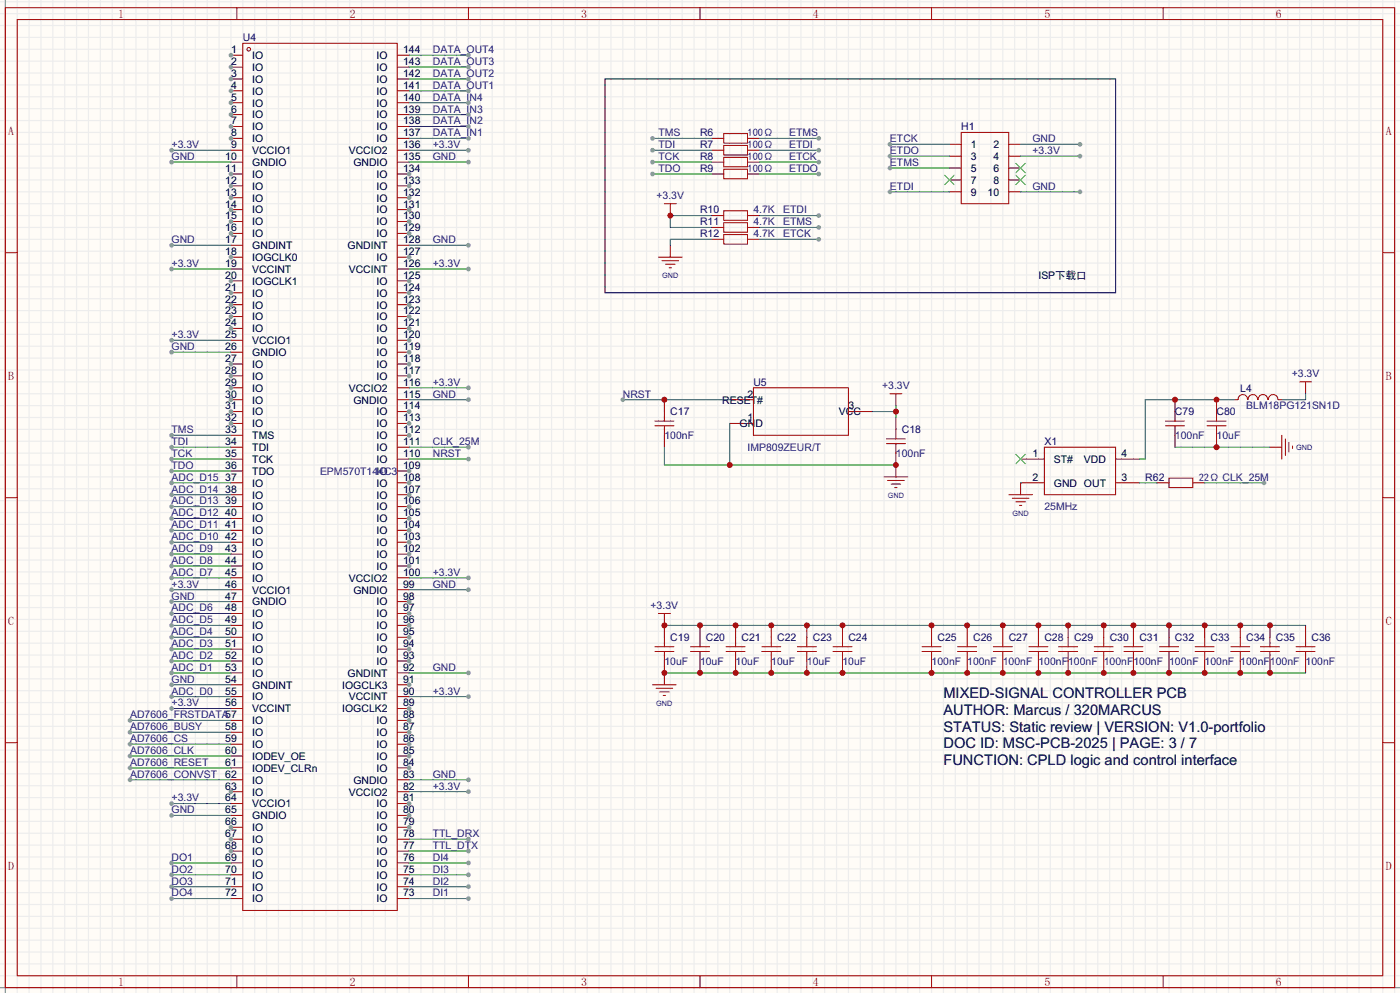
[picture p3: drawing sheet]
<svg xmlns="http://www.w3.org/2000/svg" width="299mm" height="212mm" viewBox="0 0 299 212" stroke-linecap="round" stroke-linejoin="round" font-family="sans-serif">
<defs><g id="words">
<g font-size="3.1">
<text x="201.8" y="149.4">MIXED-SIGNAL CONTROLLER PCB</text>
<text x="201.8" y="152.9">AUTHOR: Marcus / 320MARCUS</text>
<text x="201.8" y="156.5">STATUS: Static review | VERSION: V1.0-portfolio</text>
<text x="201.8" y="160">DOC ID: MSC-PCB-2025 | PAGE: 3 / 7</text>
<text x="201.8" y="163.6">FUNCTION: CPLD logic and control interface</text>
</g>
<g font-size="2.5" fill="#a00000">
<text x="25.3" y="3.8">1</text>
<text x="74.8" y="3.8">2</text>
<text x="124.3" y="3.8">3</text>
<text x="173.9" y="3.8">4</text>
<text x="223.4" y="3.8">5</text>
<text x="272.9" y="3.8">6</text>
<text x="1.8" y="28.8">A</text>
<text x="296.4" y="28.8">A</text>
<text x="1.8" y="81.2">B</text>
<text x="296.4" y="81.2">B</text>
<text x="1.8" y="133.5">C</text>
<text x="296.4" y="133.5">C</text>
<text x="1.8" y="185.9">D</text>
<text x="296.4" y="185.9">D</text>
<text x="25.3" y="210.9">1</text>
<text x="74.8" y="210.9">2</text>
<text x="124.3" y="210.9">3</text>
<text x="173.9" y="210.9">4</text>
<text x="223.4" y="210.9">5</text>
<text x="272.9" y="210.9">6</text>
</g>
<g font-size="2.2">
<text x="49.4" y="11.4">1</text>
<text x="86.2" y="11.4">144</text>
<text x="49.4" y="13.9">2</text>
<text x="49.4" y="16.4">3</text>
<text x="54" y="12.6">IO</text>
<text x="54" y="15.2">IO</text>
<text x="54" y="17.7">IO</text>
<text x="80.6" y="17.7">IO</text>
<text x="80.6" y="15.2">IO</text>
<text x="80.6" y="12.6">IO</text>
<text x="86.2" y="16.4">142</text>
<text x="86.2" y="13.9">143</text>
<text x="49.4" y="19">4</text>
<text x="49.4" y="21.5">5</text>
<text x="54" y="20.2">IO</text>
<text x="54" y="22.8">IO</text>
<text x="80.6" y="22.8">IO</text>
<text x="80.6" y="20.2">IO</text>
<text x="86.2" y="21.5">140</text>
<text x="86.2" y="19">141</text>
<text x="49.4" y="24.1">6</text>
<text x="49.4" y="26.6">7</text>
<text x="49.4" y="29.1">8</text>
<text x="54" y="25.3">IO</text>
<text x="54" y="27.9">IO</text>
<text x="80.6" y="27.9">IO</text>
<text x="80.6" y="25.3">IO</text>
<text x="86.2" y="29.1">137</text>
<text x="86.2" y="26.6">138</text>
<text x="86.2" y="24.1">139</text>
<text x="48.2" y="34.2">10</text>
<text x="49.4" y="31.7">9</text>
<text x="54" y="30.4">IO</text>
<text x="54" y="32.9">VCCIO1</text>
<text x="54" y="35.5">GNDIO</text>
<text x="74.6" y="32.9">VCCIO2</text>
<text x="75.6" y="35.5">GNDIO</text>
<text x="80.6" y="30.4">IO</text>
<text x="86.2" y="34.2">135</text>
<text x="86.2" y="31.7">136</text>
<text x="207.6" y="31.7">1</text>
<text x="207.6" y="34.2">3</text>
<text x="212.5" y="31.7">2</text>
<text x="212.5" y="34.2">4</text>
<text x="48.2" y="36.8">11</text>
<text x="48.2" y="39.3">12</text>
<text x="48.2" y="41.8">13</text>
<text x="54" y="38">IO</text>
<text x="54" y="40.6">IO</text>
<text x="80.6" y="40.6">IO</text>
<text x="80.6" y="38">IO</text>
<text x="86.2" y="41.8">132</text>
<text x="86.2" y="39.3">133</text>
<text x="86.2" y="36.8">134</text>
<text x="207.6" y="36.8">5</text>
<text x="207.6" y="39.3">7</text>
<text x="207.6" y="41.8">9</text>
<text x="211.2" y="41.8">10</text>
<text x="212.5" y="36.8">6</text>
<text x="212.5" y="39.3">8</text>
<text x="48.2" y="44.4">14</text>
<text x="48.2" y="46.9">15</text>
<text x="54" y="43.1">IO</text>
<text x="54" y="45.6">IO</text>
<text x="80.6" y="45.6">IO</text>
<text x="80.6" y="43.1">IO</text>
<text x="86.2" y="46.9">130</text>
<text x="86.2" y="44.4">131</text>
<text x="48.2" y="49.5">16</text>
<text x="48.2" y="52">17</text>
<text x="54" y="48.2">IO</text>
<text x="54" y="50.7">IO</text>
<text x="54" y="53.3">GNDINT</text>
<text x="74.3" y="53.3">GNDINT</text>
<text x="80.6" y="50.7">IO</text>
<text x="80.6" y="48.2">IO</text>
<text x="86.2" y="52">128</text>
<text x="86.2" y="49.5">129</text>
<text x="48.2" y="54.5">18</text>
<text x="48.2" y="57.1">19</text>
<text x="48.2" y="59.6">20</text>
<text x="54" y="55.8">IOGCLK0</text>
<text x="54" y="58.3">VCCINT</text>
<text x="74.6" y="58.3">VCCINT</text>
<text x="80.6" y="55.8">IO</text>
<text x="86.2" y="59.6">125</text>
<text x="86.2" y="57.1">126</text>
<text x="86.2" y="54.5">127</text>
<text x="222.1" y="59.6">I</text>
<text x="222.7" y="59.6">SP下载</text>
<text x="230.2" y="59.6">口</text>
<text x="48.2" y="62.2">21</text>
<text x="48.2" y="64.7">22</text>
<text x="54" y="60.9">IOGCLK1</text>
<text x="54" y="63.4">IO</text>
<text x="54" y="66">IO</text>
<text x="80.6" y="66">IO</text>
<text x="80.6" y="63.4">IO</text>
<text x="80.6" y="60.9">IO</text>
<text x="86.2" y="64.7">123</text>
<text x="86.2" y="62.2">124</text>
<text x="48.2" y="67.2">23</text>
<text x="48.2" y="69.8">24</text>
<text x="54" y="68.5">IO</text>
<text x="54" y="71">IO</text>
<text x="80.6" y="71">IO</text>
<text x="80.6" y="68.5">IO</text>
<text x="86.2" y="69.8">121</text>
<text x="86.2" y="67.2">122</text>
<text x="48.2" y="72.3">25</text>
<text x="48.2" y="74.9">26</text>
<text x="48.2" y="77.4">27</text>
<text x="54" y="73.6">VCCIO1</text>
<text x="54" y="76.1">GNDIO</text>
<text x="80.6" y="76.1">IO</text>
<text x="80.6" y="73.6">IO</text>
<text x="86.2" y="77.4">118</text>
<text x="86.2" y="74.9">119</text>
<text x="86.2" y="72.3">120</text>
<text x="48.2" y="79.9">28</text>
<text x="48.2" y="82.5">29</text>
<text x="54" y="78.7">IO</text>
<text x="54" y="81.2">IO</text>
<text x="54" y="83.7">IO</text>
<text x="74.6" y="83.7">VCCIO2</text>
<text x="80.6" y="81.2">IO</text>
<text x="80.6" y="78.7">IO</text>
<text x="86.2" y="82.5">116</text>
<text x="86.2" y="79.9">117</text>
<text x="48.2" y="85">30</text>
<text x="48.2" y="87.6">31</text>
<text x="54" y="86.3">IO</text>
<text x="54" y="88.8">IO</text>
<text x="75.6" y="86.3">GNDIO</text>
<text x="80.6" y="88.8">IO</text>
<text x="86.2" y="87.6">114</text>
<text x="86.2" y="85">115</text>
<text x="154.5" y="86.3">RESET#</text>
<text x="159.9" y="85">2</text>
<text x="179.5" y="88.8">VCC</text>
<text x="181.5" y="87.6">3</text>
<text x="48.2" y="90.1">32</text>
<text x="48.2" y="92.6">33</text>
<text x="48.2" y="95.2">34</text>
<text x="54" y="91.4">IO</text>
<text x="54" y="93.9">TMS</text>
<text x="80.6" y="93.9">IO</text>
<text x="80.6" y="91.4">IO</text>
<text x="86.2" y="95.2">111</text>
<text x="86.2" y="92.6">112</text>
<text x="86.2" y="90.1">113</text>
<text x="158.2" y="91.4">GND</text>
<text x="159.9" y="90.1">1</text>
<text x="48.2" y="97.7">35</text>
<text x="48.2" y="100.3">36</text>
<text x="54" y="96.4">TDI</text>
<text x="54" y="99">TCK</text>
<text x="54" y="101.5">TDO</text>
<text x="80.6" y="101.5">IO</text>
<text x="80.6" y="99">IO</text>
<text x="80.6" y="96.4">IO</text>
<text x="86.2" y="100.3">109</text>
<text x="86.2" y="97.7">110</text>
<text x="220.9" y="97.7">1</text>
<text x="225.4" y="99">ST#</text>
<text x="231.9" y="99">VDD</text>
<text x="239.9" y="97.7">4</text>
<text x="48.2" y="102.8">37</text>
<text x="48.2" y="105.3">38</text>
<text x="48.2" y="107.9">39</text>
<text x="54" y="104.1">IO</text>
<text x="54" y="106.6">IO</text>
<text x="80.6" y="106.6">IO</text>
<text x="80.6" y="104.1">IO</text>
<text x="86.2" y="107.9">106</text>
<text x="86.2" y="105.3">107</text>
<text x="86.2" y="102.8">108</text>
<text x="220.9" y="102.8">2</text>
<text x="225.4" y="104.1">GND</text>
<text x="231.9" y="104.1">OUT</text>
<text x="239.9" y="102.8">3</text>
<text x="48.2" y="110.4">40</text>
<text x="48.2" y="113">41</text>
<text x="54" y="109.1">IO</text>
<text x="54" y="111.7">IO</text>
<text x="80.6" y="111.7">IO</text>
<text x="80.6" y="109.1">IO</text>
<text x="86.2" y="113">104</text>
<text x="86.2" y="110.4">105</text>
<text x="48.2" y="115.5">42</text>
<text x="48.2" y="118">43</text>
<text x="54" y="114.2">IO</text>
<text x="54" y="116.8">IO</text>
<text x="54" y="119.3">IO</text>
<text x="80.6" y="119.3">IO</text>
<text x="80.6" y="116.8">IO</text>
<text x="80.6" y="114.2">IO</text>
<text x="86.2" y="118">102</text>
<text x="86.2" y="115.5">103</text>
<text x="48.2" y="120.6">44</text>
<text x="48.2" y="123.1">45</text>
<text x="48.2" y="125.7">46</text>
<text x="54" y="121.8">IO</text>
<text x="54" y="124.4">IO</text>
<text x="74.6" y="124.4">VCCIO2</text>
<text x="80.6" y="121.8">IO</text>
<text x="86.2" y="125.7">99</text>
<text x="86.2" y="123.1">100</text>
<text x="86.2" y="120.6">101</text>
<text x="48.2" y="128.2">47</text>
<text x="48.2" y="130.7">48</text>
<text x="54" y="126.9">VCCIO1</text>
<text x="54" y="129.5">GNDIO</text>
<text x="75.6" y="126.9">GNDIO</text>
<text x="80.6" y="129.5">IO</text>
<text x="86.2" y="130.7">97</text>
<text x="86.2" y="128.2">98</text>
<text x="48.2" y="133.3">49</text>
<text x="48.2" y="135.8">50</text>
<text x="54" y="132">IO</text>
<text x="54" y="134.5">IO</text>
<text x="54" y="137.1">IO</text>
<text x="80.6" y="137.1">IO</text>
<text x="80.6" y="134.5">IO</text>
<text x="80.6" y="132">IO</text>
<text x="86.2" y="135.8">95</text>
<text x="86.2" y="133.3">96</text>
<text x="48.2" y="138.4">51</text>
<text x="48.2" y="140.9">52</text>
<text x="48.2" y="143.4">53</text>
<text x="54" y="139.6">IO</text>
<text x="54" y="142.2">IO</text>
<text x="80.6" y="142.2">IO</text>
<text x="80.6" y="139.6">IO</text>
<text x="86.2" y="143.4">92</text>
<text x="86.2" y="140.9">93</text>
<text x="86.2" y="138.4">94</text>
<text x="48.2" y="146">54</text>
<text x="48.2" y="148.5">55</text>
<text x="54" y="144.7">IO</text>
<text x="54" y="147.2">GNDINT</text>
<text x="54" y="149.8">IO</text>
<text x="73.2" y="147.2">IOGCLK3</text>
<text x="74.3" y="144.7">GNDINT</text>
<text x="74.6" y="149.8">VCCINT</text>
<text x="86.2" y="148.5">90</text>
<text x="86.2" y="146">91</text>
<text x="48.2" y="151.1">56</text>
<text x="54" y="152.3">VCCINT</text>
<text x="54" y="154.9">IO</text>
<text x="73.2" y="152.3">IOGCLK2</text>
<text x="80.6" y="154.9">IO</text>
<text x="86.2" y="153.6">88</text>
<text x="86.2" y="151.1">89</text>
<text x="48.2" y="156.1">58</text>
<text x="48.2" y="158.7">59</text>
<text x="48.2" y="161.2">60</text>
<text x="54" y="157.4">IO</text>
<text x="54" y="159.9">IO</text>
<text x="80.6" y="159.9">IO</text>
<text x="80.6" y="157.4">IO</text>
<text x="86.2" y="161.2">85</text>
<text x="86.2" y="158.7">86</text>
<text x="86.2" y="156.1">87</text>
<text x="48.2" y="163.8">61</text>
<text x="48.2" y="166.3">62</text>
<text x="54" y="162.5">IODEV_OE</text>
<text x="54" y="165">IODEV_CLRn</text>
<text x="54" y="167.6">IO</text>
<text x="75.6" y="167.6">GNDIO</text>
<text x="80.6" y="165">IO</text>
<text x="80.6" y="162.5">IO</text>
<text x="86.2" y="166.3">83</text>
<text x="86.2" y="163.8">84</text>
<text x="48.2" y="168.8">63</text>
<text x="48.2" y="171.4">64</text>
<text x="48.2" y="173.9">65</text>
<text x="54" y="170.1">IO</text>
<text x="54" y="172.6">VCCIO1</text>
<text x="74.6" y="170.1">VCCIO2</text>
<text x="80.6" y="172.6">IO</text>
<text x="86.2" y="173.9">80</text>
<text x="86.2" y="171.4">81</text>
<text x="86.2" y="168.8">82</text>
<text x="48.2" y="176.5">66</text>
<text x="48.2" y="179">67</text>
<text x="54" y="175.2">GNDIO</text>
<text x="54" y="177.7">IO</text>
<text x="80.6" y="177.7">IO</text>
<text x="80.6" y="175.2">IO</text>
<text x="86.2" y="179">78</text>
<text x="86.2" y="176.5">79</text>
<text x="48.2" y="181.5">68</text>
<text x="48.2" y="184.1">69</text>
<text x="54" y="180.3">IO</text>
<text x="54" y="182.8">IO</text>
<text x="54" y="185.3">IO</text>
<text x="80.6" y="185.3">IO</text>
<text x="80.6" y="182.8">IO</text>
<text x="80.6" y="180.3">IO</text>
<text x="86.2" y="184.1">76</text>
<text x="86.2" y="181.5">77</text>
<text x="48.2" y="186.6">70</text>
<text x="48.2" y="189.2">71</text>
<text x="48.2" y="191.7">72</text>
<text x="54" y="187.9">IO</text>
<text x="54" y="190.4">IO</text>
<text x="80.6" y="190.4">IO</text>
<text x="80.6" y="187.9">IO</text>
<text x="86.2" y="191.7">73</text>
<text x="86.2" y="189.2">74</text>
<text x="86.2" y="186.6">75</text>
<text x="54" y="193">IO</text>
<text x="80.6" y="193">IO</text>
</g>
<g font-size="2.2" fill="#000080">
<text x="51.9" y="8.8">U4</text>
<text x="149.7" y="29.1">R6</text>
<text x="205.6" y="27.9">H1</text>
<text x="149.7" y="31.7">R7</text>
<text x="149.7" y="34.2">R8</text>
<text x="149.7" y="36.8">R9</text>
<text x="149.7" y="45.6">R10</text>
<text x="149.7" y="48.2">R11</text>
<text x="149.7" y="50.7">R12</text>
<text x="161.2" y="82.5">U5</text>
<text x="265.3" y="83.7">L4</text>
<text x="143.4" y="88.8">C17</text>
<text x="251.3" y="88.8">C79</text>
<text x="260.2" y="88.8">C80</text>
<text x="192.9" y="92.6">C18</text>
<text x="223.4" y="95.2">X1</text>
<text x="245" y="102.8">R62</text>
<text x="143.4" y="137.1">C19</text>
<text x="151" y="137.1">C20</text>
<text x="158.6" y="137.1">C21</text>
<text x="166.2" y="137.1">C22</text>
<text x="173.9" y="137.1">C23</text>
<text x="181.5" y="137.1">C24</text>
<text x="200.5" y="137.1">C25</text>
<text x="208.2" y="137.1">C26</text>
<text x="215.8" y="137.1">C27</text>
<text x="223.4" y="137.1">C28</text>
<text x="229.7" y="137.1">C29</text>
<text x="237.4" y="137.1">C30</text>
<text x="243.7" y="137.1">C31</text>
<text x="251.3" y="137.1">C32</text>
<text x="259" y="137.1">C33</text>
<text x="266.6" y="137.1">C34</text>
<text x="272.9" y="137.1">C35</text>
<text x="280.5" y="137.1">C36</text>
</g>
<g font-size="2.2" fill="#00f">
<text x="92.6" y="11.4">DATA_OUT4</text>
<text x="92.6" y="13.9">DATA_OUT3</text>
<text x="92.6" y="16.4">DATA_OUT2</text>
<text x="92.6" y="19">DATA_OUT1</text>
<text x="92.6" y="21.5">DATA_IN4</text>
<text x="92.6" y="24.1">DATA_IN3</text>
<text x="92.6" y="26.6">DATA_IN2</text>
<text x="92.6" y="29.1">DATA_IN1</text>
<text x="140.8" y="29.1">TMS</text>
<text x="159.9" y="29.1">100Ω</text>
<text x="168.8" y="29.1">ETMS</text>
<text x="36.7" y="31.7">+3.3V</text>
<text x="36.7" y="34.2">GND</text>
<text x="92.6" y="31.7">+3.3V</text>
<text x="92.6" y="34.2">GND</text>
<text x="140.8" y="31.7">TDI</text>
<text x="140.8" y="34.2">TCK</text>
<text x="159.9" y="31.7">100Ω</text>
<text x="159.9" y="34.2">100Ω</text>
<text x="168.8" y="31.7">ETDI</text>
<text x="168.8" y="34.2">ETCK</text>
<text x="190.4" y="30.4">ETCK</text>
<text x="190.4" y="32.9">ETDO</text>
<text x="190.4" y="35.5">ETMS</text>
<text x="220.9" y="32.9">+3.3V</text>
<text x="220.9" y="30.4">GND</text>
<text x="140.8" y="36.8">TDO</text>
<text x="159.9" y="36.8">100Ω</text>
<text x="168.8" y="36.8">ETDO</text>
<text x="190.4" y="40.6">ETDI</text>
<text x="220.9" y="40.6">GND</text>
<text x="140.4" y="42.6">+3.3V</text>
<text x="161.2" y="45.6">4.7K</text>
<text x="167.5" y="45.6">ETDI</text>
<text x="36.7" y="52">GND</text>
<text x="92.6" y="52">GND</text>
<text x="161.2" y="48.2">4.7K</text>
<text x="161.2" y="50.7">4.7K</text>
<text x="167.5" y="48.2">ETMS</text>
<text x="167.5" y="50.7">ETCK</text>
<text x="36.7" y="57.1">+3.3V</text>
<text x="92.6" y="57.1">+3.3V</text>
<text x="36.7" y="72.3">+3.3V</text>
<text x="36.7" y="74.9">GND</text>
<text x="92.6" y="82.5">+3.3V</text>
<text x="188.7" y="83.2">+3.3V</text>
<text x="276.3" y="80.7">+3.3V</text>
<text x="92.6" y="85">GND</text>
<text x="133.2" y="85">NRST</text>
<text x="266.6" y="87.6">BLM18PG121SN1D</text>
<text x="36.7" y="92.6">TMS</text>
<text x="36.7" y="95.2">TDI</text>
<text x="92.6" y="95.2">CLK_25M</text>
<text x="142.1" y="93.9">100nF</text>
<text x="251.3" y="93.9">100nF</text>
<text x="260.2" y="93.9">10uF</text>
<text x="36.7" y="97.7">TCK</text>
<text x="36.7" y="100.3">TDO</text>
<text x="68.5" y="101.5">EPM570T144C3</text>
<text x="92.6" y="97.7">NRST</text>
<text x="159.9" y="96.4">IMP809ZEUR/T</text>
<text x="191.6" y="97.7">100nF</text>
<text x="36.7" y="102.8">ADC_D15</text>
<text x="36.7" y="105.3">ADC_D14</text>
<text x="36.7" y="107.9">ADC_D13</text>
<text x="256.4" y="102.8">22Ω CLK_25M</text>
<text x="36.7" y="110.4">ADC_D12</text>
<text x="36.7" y="113">ADC_D11</text>
<text x="223.4" y="109.1">25MHz</text>
<text x="36.7" y="115.5">ADC_D10</text>
<text x="36.7" y="118">ADC_D9</text>
<text x="36.7" y="125.7">+3.3V</text>
<text x="36.7" y="120.6">ADC_D8</text>
<text x="36.7" y="123.1">ADC_D7</text>
<text x="92.6" y="123.1">+3.3V</text>
<text x="92.6" y="125.7">GND</text>
<text x="36.7" y="128.2">GND</text>
<text x="36.7" y="130.7">ADC_D6</text>
<text x="139.2" y="130.2">+3.3V</text>
<text x="36.7" y="133.3">ADC_D5</text>
<text x="36.7" y="135.8">ADC_D4</text>
<text x="36.7" y="138.4">ADC_D3</text>
<text x="36.7" y="140.9">ADC_D2</text>
<text x="36.7" y="143.4">ADC_D1</text>
<text x="92.6" y="143.4">GND</text>
<text x="142.1" y="142.2">10uF</text>
<text x="149.7" y="142.2">10uF</text>
<text x="157.4" y="142.2">10uF</text>
<text x="165" y="142.2">10uF</text>
<text x="172.6" y="142.2">10uF</text>
<text x="180.2" y="142.2">10uF</text>
<text x="199.3" y="142.2">100nF</text>
<text x="206.9" y="142.2">100nF</text>
<text x="214.5" y="142.2">100nF</text>
<text x="222.1" y="142.2">100nF</text>
<text x="228.5" y="142.2">100nF</text>
<text x="236.1" y="142.2">100nF</text>
<text x="242.4" y="142.2">100nF</text>
<text x="250.1" y="142.2">100nF</text>
<text x="257.7" y="142.2">100nF</text>
<text x="265.3" y="142.2">100nF</text>
<text x="271.7" y="142.2">100nF</text>
<text x="279.3" y="142.2">100nF</text>
<text x="36.7" y="146">GND</text>
<text x="36.7" y="148.5">ADC_D0</text>
<text x="92.6" y="148.5">+3.3V</text>
<text x="27.8" y="153.6">AD7606_FRSTDATA57</text>
<text x="36.7" y="151.1">+3.3V</text>
<text x="27.8" y="156.1">AD7606_BUSY</text>
<text x="27.8" y="158.7">AD7606_CS</text>
<text x="27.8" y="161.2">AD7606_CLK</text>
<text x="27.8" y="163.8">AD7606_RESET</text>
<text x="27.8" y="166.3">AD7606_CONVST</text>
<text x="92.6" y="166.3">GND</text>
<text x="36.7" y="171.4">+3.3V</text>
<text x="36.7" y="173.9">GND</text>
<text x="92.6" y="168.8">+3.3V</text>
<text x="92.6" y="179">TTL_DRX</text>
<text x="36.7" y="184.1">DO1</text>
<text x="92.6" y="184.1">DI4</text>
<text x="92.6" y="181.5">TTL_DTX</text>
<text x="36.7" y="186.6">DO2</text>
<text x="36.7" y="189.2">DO3</text>
<text x="36.7" y="191.7">DO4</text>
<text x="92.6" y="191.7">DI1</text>
<text x="92.6" y="189.2">DI2</text>
<text x="92.6" y="186.6">DI3</text>
</g>
<g font-size="1.6" fill="#00f">
<text x="141.6" y="59.5">GND</text>
<text x="277.2" y="96.2">GND</text>
<text x="189.9" y="106.5">GND</text>
<text x="216.6" y="110.3">GND</text>
<text x="140.4" y="150.9">GND</text>
</g>
</g></defs>
<path d="M0 0h299.5v212.3h-299.5z" fill="#fffcf7"/>
<g fill="none" stroke="#ededed" stroke-width=".25">
<path d="M0 .4h299.5M0 2.9h299.5M0 5.5h299.5M0 8h299.5M0 10.5h299.5M0 13.1h299.5M0 15.6h299.5M0 18.2h299.5M1.1 0v212.3M3.7 0v212.3M6.2 0v212.3M8.8 0v212.3"/>
<path d="M11.3 0v212.3M13.8 0v212.3M16.4 0v212.3M18.9 0v212.3M21.5 0v212.3M24 0v212.3M26.5 0v212.3M29.1 0v212.3M31.6 0v212.3M34.2 0v212.3M36.7 0v212.3M39.2 0v212.3"/>
<path d="M41.8 0v212.3M44.3 0v212.3M46.9 0v212.3M49.4 0v212.3M51.9 0v212.3M54.5 0v212.3M57 0v212.3M59.6 0v212.3M62.1 0v212.3M64.6 0v212.3M67.2 0v212.3M69.7 0v212.3"/>
<path d="M72.3 0v212.3M74.8 0v212.3M77.3 0v212.3M79.9 0v212.3M82.4 0v212.3M85 0v212.3M87.5 0v212.3M90 0v212.3M92.6 0v212.3M95.1 0v212.3M97.7 0v212.3M100.2 0v212.3"/>
<path d="M102.7 0v212.3M105.3 0v212.3M107.8 0v212.3M110.4 0v212.3M112.9 0v212.3M115.4 0v212.3M118 0v212.3M120.5 0v212.3M123.1 0v212.3M125.6 0v212.3M128.1 0v212.3M130.7 0v212.3"/>
<path d="M133.2 0v212.3M135.8 0v212.3M138.3 0v212.3M140.8 0v212.3M143.4 0v212.3M145.9 0v212.3M148.5 0v212.3M151 0v212.3M153.5 0v212.3M156.1 0v212.3M158.6 0v212.3M161.2 0v212.3"/>
<path d="M163.7 0v212.3M166.2 0v212.3M168.8 0v212.3M171.3 0v212.3M173.9 0v212.3M176.4 0v212.3M178.9 0v212.3M181.5 0v212.3M184 0v212.3M186.6 0v212.3M189.1 0v212.3M191.6 0v212.3"/>
<path d="M194.2 0v212.3M196.7 0v212.3M199.3 0v212.3M201.8 0v212.3M204.3 0v212.3M206.9 0v212.3M209.4 0v212.3M212 0v212.3M214.5 0v212.3M217 0v212.3M219.6 0v212.3M222.1 0v212.3"/>
<path d="M224.7 0v212.3M227.2 0v212.3M229.7 0v212.3M232.3 0v212.3M234.8 0v212.3M237.4 0v212.3M239.9 0v212.3M242.4 0v212.3M245 0v212.3M247.5 0v212.3M250.1 0v212.3M252.6 0v212.3"/>
<path d="M255.1 0v212.3M257.7 0v212.3M260.2 0v212.3M262.8 0v212.3M265.3 0v212.3M267.8 0v212.3M270.4 0v212.3M272.9 0v212.3M275.5 0v212.3M278 0v212.3M280.5 0v212.3M283.1 0v212.3"/>
<path d="M285.6 0v212.3M288.2 0v212.3M290.7 0v212.3M293.2 0v212.3M295.8 0v212.3M298.3 0v212.3M0 20.7h299.5M0 23.2h299.5M0 25.8h299.5M0 28.3h299.5M0 30.9h299.5M0 33.4h299.5"/>
<path d="M0 35.9h299.5M0 38.5h299.5M0 41h299.5M0 43.6h299.5M0 46.1h299.5M0 48.6h299.5M0 51.2h299.5M0 53.7h299.5M0 56.3h299.5M0 58.8h299.5M0 61.3h299.5M0 63.9h299.5"/>
<path d="M0 66.4h299.5M0 69h299.5M0 71.5h299.5M0 74h299.5M0 76.6h299.5M0 79.1h299.5M0 81.7h299.5M0 84.2h299.5M0 86.7h299.5M0 89.3h299.5M0 91.8h299.5M0 94.4h299.5"/>
<path d="M0 96.9h299.5M0 99.4h299.5M0 102h299.5M0 104.5h299.5M0 107.1h299.5M0 109.6h299.5M0 112.1h299.5M0 114.7h299.5M0 117.2h299.5M0 119.8h299.5M0 122.3h299.5M0 124.8h299.5"/>
<path d="M0 127.4h299.5M0 129.9h299.5M0 132.5h299.5M0 135h299.5M0 137.5h299.5M0 140.1h299.5M0 142.6h299.5M0 145.2h299.5M0 147.7h299.5M0 150.2h299.5M0 152.8h299.5M0 155.3h299.5"/>
<path d="M0 157.9h299.5M0 160.4h299.5M0 162.9h299.5M0 165.5h299.5M0 168h299.5M0 170.6h299.5M0 173.1h299.5M0 175.6h299.5M0 178.2h299.5M0 180.7h299.5M0 183.3h299.5M0 185.8h299.5"/>
<path d="M0 188.3h299.5M0 190.9h299.5M0 193.4h299.5M0 196h299.5M0 198.5h299.5M0 201h299.5M0 203.6h299.5M0 206.1h299.5M0 208.7h299.5M0 211.2h299.5"/>
</g>
<path d="M1.1 0v212.3M0 211.2h299.5" fill="none" stroke="#999" stroke-width=".25"/>
<path d="M49.4 11.8h2.5M143.4 43.6v2.5M143.4 52.4v2.6M191.6 84.2v2.5M191.6 99.4v2.6M271.7 95.6h2.5M279.3 81.7v2.5M218.3 103.2v2.6M142.1 131.2v2.5M142.1 143.9v2.5" fill="none" stroke="#870000" stroke-width=".21"/>
<g fill="none" stroke="#a10000" stroke-width=".21">
<path d="M1.1 1.6h297.2v209.6h-297.2zM3.7 4.2h292.1v204.5h-292.1zM50.7 1.6v2.6M51.9 9.3h33.1v185.4h-33.1zM100.2 1.6v2.6M149.7 1.6v2.6M199.3 1.6v2.6M248.8 1.6v2.6M1.1 54h2.6M140.8 55h5.1M141.6 55.7h3.6M142.1 43.6h2.6"/>
<path d="M142.4 56.5h2M143.1 57.3h.5M295.8 54h2.5M190.4 84.2h2.5M274.2 93.1v5.1M275 93.8v3.6M275.7 94.6v2M276.5 95.4v.5M278 81.7h2.5M1.1 106.4h2.6M189.1 102h5.1M189.9 102.7h3.5"/>
<path d="M190.6 103.5h2.1M191.4 104.3h.5M215.8 105.8h5.1M216.5 106.5h3.6M217.3 107.3h2M218.1 108.1h.5M295.8 106.4h2.5M140.8 131.2h2.6M1.1 158.8h2.6M139.6 146.4h5.1M140.3 147.2h3.6M141.1 148h2"/>
<path d="M141.9 148.7h.5M295.8 158.8h2.5M50.7 208.7v2.5M100.2 208.7v2.5M149.7 208.7v2.5M199.3 208.7v2.5M248.8 208.7v2.5"/>
<circle cx="53.2" cy="10.5" r=".38"/>
</g>
<path d="M129.4 16.9h109.2v45.7h-109.2z" fill="none" stroke="#000" stroke-width=".21"/>
<circle cx="49.4" cy="11.8" r=".51" fill="#999"/>
<path d="M49.4 14.3h2.5" fill="none" stroke="#870000" stroke-width=".21"/>
<circle cx="49.4" cy="14.3" r=".51" fill="#999"/>
<path d="M49.4 16.9h2.5" fill="none" stroke="#870000" stroke-width=".21"/>
<circle cx="49.4" cy="16.9" r=".51" fill="#999"/>
<path d="M49.4 19.4h2.5" fill="none" stroke="#870000" stroke-width=".21"/>
<circle cx="49.4" cy="19.4" r=".51" fill="#999"/>
<path d="M49.4 22h2.5" fill="none" stroke="#870000" stroke-width=".21"/>
<circle cx="49.4" cy="22" r=".51" fill="#999"/>
<path d="M49.4 24.5h2.5" fill="none" stroke="#870000" stroke-width=".21"/>
<circle cx="49.4" cy="24.5" r=".51" fill="#999"/>
<path d="M49.4 27h2.5" fill="none" stroke="#870000" stroke-width=".21"/>
<circle cx="49.4" cy="27" r=".51" fill="#999"/>
<path d="M49.4 29.6h2.5" fill="none" stroke="#870000" stroke-width=".21"/>
<circle cx="49.4" cy="29.6" r=".51" fill="#999"/>
<path d="M49.4 32.1h2.5M49.4 34.7h2.5M49.4 37.2h2.5" fill="none" stroke="#870000" stroke-width=".21"/>
<circle cx="49.4" cy="37.2" r=".51" fill="#999"/>
<path d="M49.4 39.7h2.5" fill="none" stroke="#870000" stroke-width=".21"/>
<circle cx="49.4" cy="39.7" r=".51" fill="#999"/>
<path d="M49.4 42.3h2.5" fill="none" stroke="#870000" stroke-width=".21"/>
<circle cx="49.4" cy="42.3" r=".51" fill="#999"/>
<path d="M49.4 44.8h2.5" fill="none" stroke="#870000" stroke-width=".21"/>
<circle cx="49.4" cy="44.8" r=".51" fill="#999"/>
<path d="M49.4 47.4h2.5" fill="none" stroke="#870000" stroke-width=".21"/>
<circle cx="49.4" cy="47.4" r=".51" fill="#999"/>
<path d="M49.4 49.9h2.5" fill="none" stroke="#870000" stroke-width=".21"/>
<circle cx="49.4" cy="49.9" r=".51" fill="#999"/>
<path d="M49.4 52.4h2.5M49.4 55h2.5" fill="none" stroke="#870000" stroke-width=".21"/>
<circle cx="49.4" cy="55" r=".51" fill="#999"/>
<path d="M49.4 57.5h2.5M49.4 60.1h2.5" fill="none" stroke="#870000" stroke-width=".21"/>
<circle cx="49.4" cy="60.1" r=".51" fill="#999"/>
<path d="M49.4 62.6h2.5" fill="none" stroke="#870000" stroke-width=".21"/>
<circle cx="49.4" cy="62.6" r=".51" fill="#999"/>
<path d="M49.4 65.1h2.5" fill="none" stroke="#870000" stroke-width=".21"/>
<circle cx="49.4" cy="65.1" r=".51" fill="#999"/>
<path d="M49.4 67.7h2.5" fill="none" stroke="#870000" stroke-width=".21"/>
<circle cx="49.4" cy="67.7" r=".51" fill="#999"/>
<path d="M49.4 70.2h2.5" fill="none" stroke="#870000" stroke-width=".21"/>
<circle cx="49.4" cy="70.2" r=".51" fill="#999"/>
<path d="M49.4 72.8h2.5M49.4 75.3h2.5M49.4 77.8h2.5" fill="none" stroke="#870000" stroke-width=".21"/>
<circle cx="49.4" cy="77.8" r=".51" fill="#999"/>
<path d="M49.4 80.4h2.5" fill="none" stroke="#870000" stroke-width=".21"/>
<circle cx="49.4" cy="80.4" r=".51" fill="#999"/>
<path d="M49.4 82.9h2.5" fill="none" stroke="#870000" stroke-width=".21"/>
<circle cx="49.4" cy="82.9" r=".51" fill="#999"/>
<path d="M49.4 85.5h2.5" fill="none" stroke="#870000" stroke-width=".21"/>
<circle cx="49.4" cy="85.5" r=".51" fill="#999"/>
<path d="M49.4 88h2.5" fill="none" stroke="#870000" stroke-width=".21"/>
<circle cx="49.4" cy="88" r=".51" fill="#999"/>
<path d="M49.4 90.5h2.5" fill="none" stroke="#870000" stroke-width=".21"/>
<circle cx="49.4" cy="90.5" r=".51" fill="#999"/>
<g fill="none" stroke="#870000" stroke-width=".21">
<path d="M49.4 93.1h2.5M49.4 95.6h2.5M49.4 98.2h2.5M49.4 100.7h2.5M49.4 103.2h2.5M49.4 105.8h2.5M49.4 108.3h2.5M49.4 110.9h2.5M49.4 113.4h2.5M49.4 115.9h2.5M49.4 118.5h2.5M49.4 121h2.5"/>
<path d="M49.4 123.6h2.5M49.4 126.1h2.5M49.4 128.6h2.5M49.4 131.2h2.5M49.4 133.7h2.5M49.4 136.3h2.5M49.4 138.8h2.5M49.4 141.3h2.5M49.4 143.9h2.5M49.4 146.4h2.5M49.4 149h2.5M49.4 151.5h2.5"/>
<path d="M49.4 154h2.5M49.4 156.6h2.5M49.4 159.1h2.5M49.4 161.7h2.5M49.4 164.2h2.5M49.4 166.7h2.5M49.4 169.3h2.5"/>
</g>
<circle cx="49.4" cy="169.3" r=".51" fill="#999"/>
<path d="M49.4 171.8h2.5M49.4 174.4h2.5M49.4 176.9h2.5" fill="none" stroke="#870000" stroke-width=".21"/>
<circle cx="49.4" cy="176.9" r=".51" fill="#999"/>
<path d="M49.4 179.4h2.5" fill="none" stroke="#870000" stroke-width=".21"/>
<circle cx="49.4" cy="179.4" r=".51" fill="#999"/>
<path d="M49.4 182h2.5" fill="none" stroke="#870000" stroke-width=".21"/>
<circle cx="49.4" cy="182" r=".51" fill="#999"/>
<path d="M85 179.4h2.5M85 176.9h2.5M49.4 184.5h2.5M49.4 187.1h2.5M49.4 189.6h2.5M49.4 192.1h2.5M85 184.5h2.5M85 187.1h2.5M85 189.6h2.5M85 192.1h2.5M85 182h2.5" fill="none" stroke="#870000" stroke-width=".21"/>
<circle cx="87.5" cy="176.9" r=".51" fill="#999"/>
<path d="M85 174.4h2.5" fill="none" stroke="#870000" stroke-width=".21"/>
<circle cx="87.5" cy="174.4" r=".51" fill="#999"/>
<path d="M85 171.8h2.5" fill="none" stroke="#870000" stroke-width=".21"/>
<circle cx="87.5" cy="171.8" r=".51" fill="#999"/>
<path d="M85 169.3h2.5M85 166.7h2.5M85 164.2h2.5" fill="none" stroke="#870000" stroke-width=".21"/>
<circle cx="87.5" cy="164.2" r=".51" fill="#999"/>
<path d="M85 161.7h2.5" fill="none" stroke="#870000" stroke-width=".21"/>
<circle cx="87.5" cy="161.7" r=".51" fill="#999"/>
<path d="M85 159.1h2.5" fill="none" stroke="#870000" stroke-width=".21"/>
<circle cx="87.5" cy="159.1" r=".51" fill="#999"/>
<path d="M85 156.6h2.5" fill="none" stroke="#870000" stroke-width=".21"/>
<circle cx="87.5" cy="156.6" r=".51" fill="#999"/>
<path d="M85 154h2.5" fill="none" stroke="#870000" stroke-width=".21"/>
<circle cx="87.5" cy="154" r=".51" fill="#999"/>
<path d="M85 151.5h2.5" fill="none" stroke="#870000" stroke-width=".21"/>
<circle cx="87.5" cy="151.5" r=".51" fill="#999"/>
<path d="M85 149h2.5M85 146.4h2.5" fill="none" stroke="#870000" stroke-width=".21"/>
<circle cx="87.5" cy="146.4" r=".51" fill="#999"/>
<path d="M85 143.9h2.5M85 141.3h2.5" fill="none" stroke="#870000" stroke-width=".21"/>
<circle cx="87.5" cy="141.3" r=".51" fill="#999"/>
<path d="M85 138.8h2.5" fill="none" stroke="#870000" stroke-width=".21"/>
<circle cx="87.5" cy="138.8" r=".51" fill="#999"/>
<path d="M85 136.3h2.5" fill="none" stroke="#870000" stroke-width=".21"/>
<circle cx="87.5" cy="136.3" r=".51" fill="#999"/>
<path d="M85 133.7h2.5" fill="none" stroke="#870000" stroke-width=".21"/>
<circle cx="87.5" cy="133.7" r=".51" fill="#999"/>
<path d="M85 131.2h2.5" fill="none" stroke="#870000" stroke-width=".21"/>
<circle cx="87.5" cy="131.2" r=".51" fill="#999"/>
<path d="M85 128.6h2.5" fill="none" stroke="#870000" stroke-width=".21"/>
<circle cx="87.5" cy="128.6" r=".51" fill="#999"/>
<path d="M85 126.1h2.5M85 123.6h2.5M85 121h2.5" fill="none" stroke="#870000" stroke-width=".21"/>
<circle cx="87.5" cy="121" r=".51" fill="#999"/>
<path d="M85 118.5h2.5" fill="none" stroke="#870000" stroke-width=".21"/>
<circle cx="87.5" cy="118.5" r=".51" fill="#999"/>
<path d="M85 115.9h2.5" fill="none" stroke="#870000" stroke-width=".21"/>
<circle cx="87.5" cy="115.9" r=".51" fill="#999"/>
<path d="M85 113.4h2.5" fill="none" stroke="#870000" stroke-width=".21"/>
<circle cx="87.5" cy="113.4" r=".51" fill="#999"/>
<path d="M85 110.9h2.5" fill="none" stroke="#870000" stroke-width=".21"/>
<circle cx="87.5" cy="110.9" r=".51" fill="#999"/>
<path d="M85 108.3h2.5" fill="none" stroke="#870000" stroke-width=".21"/>
<circle cx="87.5" cy="108.3" r=".51" fill="#999"/>
<path d="M85 105.8h2.5" fill="none" stroke="#870000" stroke-width=".21"/>
<circle cx="87.5" cy="105.8" r=".51" fill="#999"/>
<path d="M85 103.2h2.5" fill="none" stroke="#870000" stroke-width=".21"/>
<circle cx="87.5" cy="103.2" r=".51" fill="#999"/>
<path d="M85 100.7h2.5" fill="none" stroke="#870000" stroke-width=".21"/>
<circle cx="87.5" cy="100.7" r=".51" fill="#999"/>
<path d="M85 98.2h2.5M85 95.6h2.5M85 93.1h2.5" fill="none" stroke="#870000" stroke-width=".21"/>
<circle cx="87.5" cy="93.1" r=".51" fill="#999"/>
<path d="M85 90.5h2.5" fill="none" stroke="#870000" stroke-width=".21"/>
<circle cx="87.5" cy="90.5" r=".51" fill="#999"/>
<path d="M85 88h2.5" fill="none" stroke="#870000" stroke-width=".21"/>
<circle cx="87.5" cy="88" r=".51" fill="#999"/>
<path d="M85 85.5h2.5M85 82.9h2.5M85 80.4h2.5" fill="none" stroke="#870000" stroke-width=".21"/>
<circle cx="87.5" cy="80.4" r=".51" fill="#999"/>
<path d="M85 77.8h2.5" fill="none" stroke="#870000" stroke-width=".21"/>
<circle cx="87.5" cy="77.8" r=".51" fill="#999"/>
<path d="M85 75.3h2.5" fill="none" stroke="#870000" stroke-width=".21"/>
<circle cx="87.5" cy="75.3" r=".51" fill="#999"/>
<path d="M85 72.8h2.5" fill="none" stroke="#870000" stroke-width=".21"/>
<circle cx="87.5" cy="72.8" r=".51" fill="#999"/>
<path d="M85 70.2h2.5" fill="none" stroke="#870000" stroke-width=".21"/>
<circle cx="87.5" cy="70.2" r=".51" fill="#999"/>
<path d="M85 67.7h2.5" fill="none" stroke="#870000" stroke-width=".21"/>
<circle cx="87.5" cy="67.7" r=".51" fill="#999"/>
<path d="M85 65.1h2.5" fill="none" stroke="#870000" stroke-width=".21"/>
<circle cx="87.5" cy="65.1" r=".51" fill="#999"/>
<path d="M85 62.6h2.5" fill="none" stroke="#870000" stroke-width=".21"/>
<circle cx="87.5" cy="62.6" r=".51" fill="#999"/>
<path d="M85 60.1h2.5" fill="none" stroke="#870000" stroke-width=".21"/>
<circle cx="87.5" cy="60.1" r=".51" fill="#999"/>
<path d="M85 57.5h2.5M85 55h2.5" fill="none" stroke="#870000" stroke-width=".21"/>
<circle cx="87.5" cy="55" r=".51" fill="#999"/>
<path d="M85 52.4h2.5M85 49.9h2.5" fill="none" stroke="#870000" stroke-width=".21"/>
<circle cx="87.5" cy="49.9" r=".51" fill="#999"/>
<path d="M85 47.4h2.5" fill="none" stroke="#870000" stroke-width=".21"/>
<circle cx="87.5" cy="47.4" r=".51" fill="#999"/>
<path d="M85 44.8h2.5" fill="none" stroke="#870000" stroke-width=".21"/>
<circle cx="87.5" cy="44.8" r=".51" fill="#999"/>
<path d="M85 42.3h2.5" fill="none" stroke="#870000" stroke-width=".21"/>
<circle cx="87.5" cy="42.3" r=".51" fill="#999"/>
<path d="M85 39.7h2.5" fill="none" stroke="#870000" stroke-width=".21"/>
<circle cx="87.5" cy="39.7" r=".51" fill="#999"/>
<path d="M85 37.2h2.5" fill="none" stroke="#870000" stroke-width=".21"/>
<circle cx="87.5" cy="37.2" r=".51" fill="#999"/>
<g fill="none" stroke="#870000" stroke-width=".21">
<path d="M85 19.4h2.5M85 16.9h2.5M85 14.3h2.5M85 11.8h2.5M85 34.7h2.5M85 32.1h2.5M85 29.6h2.5M85 27h2.5M85 24.5h2.5M85 22h2.5M152.3 34.7h2.5M152.3 32.1h2.5"/>
<path d="M152.3 29.6h2.5M152.3 37.2h2.5M159.9 34.7h2.5M159.9 32.1h2.5M159.9 29.6h2.5M159.9 37.2h2.5M203.1 30.9h2.5M203.1 33.4h2.5M203.1 35.9h2.5M203.1 38.5h2.5M215.8 30.9h2.5M215.8 33.4h2.5"/>
<path d="M215.8 35.9h2.5M215.8 38.5h2.5M152.3 46.1h2.5M152.3 48.6h2.5M152.3 51.2h2.5M159.9 46.1h2.5M159.9 48.6h2.5M159.9 51.2h2.5M203.1 41h2.5M215.8 41h2.5M142.1 85.5v2.5M142.1 93.1v2.5"/>
<path d="M156.1 90.5h5.1M156.1 85.5h5.1M181.5 88h5.1M191.6 89.3v2.5M191.6 96.9v2.5M218.3 98.2h5.1M238.6 98.2h5.1M251.3 85.5v2.5M251.3 93.1v2.5M260.2 85.5v2.5M260.2 93.1v2.5M264 85.5h.8"/>
<path d="M273.4 85.5h.8M218.3 103.2h5.1M238.6 103.2h5.1M247.5 103.2h2.6M255.1 103.2h2.6M142.1 133.7v2.6M149.7 133.7v2.6M157.4 133.7v2.6M165 133.7v2.6M172.6 133.7v2.6M180.2 133.7v2.6M199.3 133.7v2.6"/>
<path d="M206.9 133.7v2.6M214.5 133.7v2.6M222.1 133.7v2.6M228.5 133.7v2.6M236.1 133.7v2.6M242.4 133.7v2.6M250.1 133.7v2.6M257.7 133.7v2.6M265.3 133.7v2.6M271.7 133.7v2.6M279.3 133.7v2.6M142.1 141.3v2.6"/>
<path d="M149.7 141.3v2.6M157.4 141.3v2.6M165 141.3v2.6M172.6 141.3v2.6M180.2 141.3v2.6M199.3 141.3v2.6M206.9 141.3v2.6M214.5 141.3v2.6M222.1 141.3v2.6M228.5 141.3v2.6M236.1 141.3v2.6M242.4 141.3v2.6"/>
<path d="M250.1 141.3v2.6M257.7 141.3v2.6M265.3 141.3v2.6M271.7 141.3v2.6M279.3 141.3v2.6"/>
</g>
<g fill="none" stroke="#a10000" stroke-width=".21">
<path d="M154.8 28.6h5.1v2h-5.1zM154.8 31.1h5.1v2h-5.1zM154.8 33.7h5.1v2h-5.1zM154.8 36.2h5.1v2h-5.1zM205.6 28.3h10.2v15.3h-10.2zM154.8 45.1h5.1v2h-5.1zM154.8 47.6h5.1v2.1h-5.1zM154.8 50.2h5.1v2h-5.1zM140.1 91.1h4M140.1 90h4M142.1 88v2M142.1 91.1v2"/>
<path d="M161.2 82.9h20.3v10.2h-20.3zM189.6 94.9h4.1M189.6 93.8h4.1M191.6 91.8v2M191.6 94.9v2M223.4 95.6h15.2v10.2h-15.2zM249.3 91.1h4.1M249.3 90h4.1M251.3 88v2M251.3 91.1v2M258.2 91.1h4.1M258.2 90h4.1"/>
<path d="M260.2 88v2M260.2 91.1v2M264.8 85.5a1.01 1.01 0 0 1 1-1.1 1.01 1.01 0 0 1 1 1.1M267 85.5a1.01 1.01 0 0 1 1-1.1 1.01 1.01 0 0 1 1 1.1M269.1 85.5a1.01 1.01 0 0 1 1-1.1 1.01 1.01 0 0 1 1.1 1.1M271.3 85.5a1.01 1.01 0 0 1 1-1.1 1.01 1.01 0 0 1 1 1.1M250.1 102.2h5v2.1h-5zM140.1 139.3h4M140.1 138.3h4M142.1 136.3v2M142.1 139.3v2M147.7 139.3h4.1"/>
<path d="M147.7 138.3h4.1M149.7 136.3v2M149.7 139.3v2M155.3 139.3h4.1M155.3 138.3h4.1M157.4 136.3v2M157.4 139.3v2M162.9 139.3h4.1M162.9 138.3h4.1M165 136.3v2M165 139.3v2M170.6 139.3h4"/>
<path d="M170.6 138.3h4M172.6 136.3v2M172.6 139.3v2M178.2 139.3h4M178.2 138.3h4M180.2 136.3v2M180.2 139.3v2M197.2 139.3h4.1M197.2 138.3h4.1M199.3 136.3v2M199.3 139.3v2M204.9 139.3h4"/>
<path d="M204.9 138.3h4M206.9 136.3v2M206.9 139.3v2M212.5 139.3h4M212.5 138.3h4M214.5 136.3v2M214.5 139.3v2M220.1 139.3h4.1M220.1 138.3h4.1M222.1 136.3v2M222.1 139.3v2M226.4 139.3h4.1"/>
<path d="M226.4 138.3h4.1M228.5 136.3v2M228.5 139.3v2M234.1 139.3h4M234.1 138.3h4M236.1 136.3v2M236.1 139.3v2M240.4 139.3h4.1M240.4 138.3h4.1M242.4 136.3v2M242.4 139.3v2M248 139.3h4.1"/>
<path d="M248 138.3h4.1M250.1 136.3v2M250.1 139.3v2M255.7 139.3h4M255.7 138.3h4M257.7 136.3v2M257.7 139.3v2M263.3 139.3h4M263.3 138.3h4M265.3 136.3v2M265.3 139.3v2M269.6 139.3h4.1"/>
<path d="M269.6 138.3h4.1M271.7 136.3v2M271.7 139.3v2M277.2 139.3h4.1M277.2 138.3h4.1M279.3 136.3v2M279.3 139.3v2"/>
</g>
<path d="M202.1 37.5l2 2M204.1 37.5l-2 2M217.3 34.9l2 2.1M217.3 37.5l2 2M219.3 34.9l-2 2.1M219.3 37.5l-2 2M217.3 97.2l2 2M219.3 97.2l-2 2" fill="none" stroke="#3c3" stroke-width=".21"/>
<path d="M152.3 46.1h-8.9v2.5h8.9" fill="none" stroke="#008700" stroke-width=".21"/>
<circle cx="143.4" cy="46.1" r=".63" fill="#c00"/>
<path d="M152.3 51.2h-8.9v1.2M142.1 133.7h137.2" fill="none" stroke="#008700" stroke-width=".21"/>
<g fill="#c00">
<circle cx="142.1" cy="133.7" r=".63"/>
<circle cx="149.7" cy="133.7" r=".63"/>
<circle cx="157.4" cy="133.7" r=".63"/>
<circle cx="165" cy="133.7" r=".63"/>
<circle cx="172.6" cy="133.7" r=".63"/>
<circle cx="180.2" cy="133.7" r=".63"/>
<circle cx="199.3" cy="133.7" r=".63"/>
<circle cx="206.9" cy="133.7" r=".63"/>
<circle cx="214.5" cy="133.7" r=".63"/>
<circle cx="222.1" cy="133.7" r=".63"/>
<circle cx="228.5" cy="133.7" r=".63"/>
<circle cx="236.1" cy="133.7" r=".63"/>
<circle cx="242.4" cy="133.7" r=".63"/>
<circle cx="250.1" cy="133.7" r=".63"/>
<circle cx="257.7" cy="133.7" r=".63"/>
<circle cx="265.3" cy="133.7" r=".63"/>
<circle cx="271.7" cy="133.7" r=".63"/>
</g>
<path d="M142.1 143.9h137.2" fill="none" stroke="#008700" stroke-width=".21"/>
<g fill="#c00">
<circle cx="142.1" cy="143.9" r=".63"/>
<circle cx="149.7" cy="143.9" r=".63"/>
<circle cx="157.4" cy="143.9" r=".63"/>
<circle cx="165" cy="143.9" r=".63"/>
<circle cx="172.6" cy="143.9" r=".63"/>
<circle cx="180.2" cy="143.9" r=".63"/>
<circle cx="199.3" cy="143.9" r=".63"/>
<circle cx="206.9" cy="143.9" r=".63"/>
<circle cx="214.5" cy="143.9" r=".63"/>
<circle cx="222.1" cy="143.9" r=".63"/>
<circle cx="228.5" cy="143.9" r=".63"/>
<circle cx="236.1" cy="143.9" r=".63"/>
<circle cx="242.4" cy="143.9" r=".63"/>
<circle cx="250.1" cy="143.9" r=".63"/>
<circle cx="257.7" cy="143.9" r=".63"/>
<circle cx="265.3" cy="143.9" r=".63"/>
<circle cx="271.7" cy="143.9" r=".63"/>
</g>
<path d="M186.6 88h5M191.6 86.7v2.6" fill="none" stroke="#008700" stroke-width=".21"/>
<circle cx="191.6" cy="88" r=".63" fill="#c00"/>
<path d="M142.1 95.6v3.8h49.5M156.1 90.5v8.9" fill="none" stroke="#008700" stroke-width=".21"/>
<g fill="#c00">
<circle cx="191.6" cy="99.4" r=".63"/>
<circle cx="156.1" cy="99.4" r=".63"/>
</g>
<path d="M251.3 95.6h20.4M279.3 84.2v1.3h-5.1M218.3 103.2h.1" fill="none" stroke="#008700" stroke-width=".21"/>
<circle cx="260.2" cy="95.6" r=".63" fill="#c00"/>
<path d="M36.7 93.1h12.7" fill="none" stroke="#008700" stroke-width=".21"/>
<circle cx="36.7" cy="93.1" r=".51" fill="#999"/>
<path d="M36.7 95.6h12.7" fill="none" stroke="#008700" stroke-width=".21"/>
<circle cx="36.7" cy="95.6" r=".51" fill="#999"/>
<path d="M36.7 98.2h12.7" fill="none" stroke="#008700" stroke-width=".21"/>
<circle cx="36.7" cy="98.2" r=".51" fill="#999"/>
<path d="M36.7 100.7h12.7" fill="none" stroke="#008700" stroke-width=".21"/>
<circle cx="36.7" cy="100.7" r=".51" fill="#999"/>
<path d="M139.6 29.6h12.7" fill="none" stroke="#008700" stroke-width=".21"/>
<circle cx="139.6" cy="29.6" r=".51" fill="#999"/>
<path d="M139.6 32.1h12.7" fill="none" stroke="#008700" stroke-width=".21"/>
<circle cx="139.6" cy="32.1" r=".51" fill="#999"/>
<path d="M139.6 34.7h12.7" fill="none" stroke="#008700" stroke-width=".21"/>
<circle cx="139.6" cy="34.7" r=".51" fill="#999"/>
<path d="M139.6 37.2h12.7" fill="none" stroke="#008700" stroke-width=".21"/>
<circle cx="139.6" cy="37.2" r=".51" fill="#999"/>
<path d="M162.4 29.6h12.7" fill="none" stroke="#008700" stroke-width=".21"/>
<circle cx="175.1" cy="29.6" r=".51" fill="#999"/>
<path d="M162.4 32.1h12.7" fill="none" stroke="#008700" stroke-width=".21"/>
<circle cx="175.1" cy="32.1" r=".51" fill="#999"/>
<path d="M162.4 34.7h12.7" fill="none" stroke="#008700" stroke-width=".21"/>
<circle cx="175.1" cy="34.7" r=".51" fill="#999"/>
<path d="M162.4 37.2h12.7" fill="none" stroke="#008700" stroke-width=".21"/>
<circle cx="175.1" cy="37.2" r=".51" fill="#999"/>
<path d="M190.4 30.9h12.7" fill="none" stroke="#008700" stroke-width=".21"/>
<circle cx="190.4" cy="30.9" r=".51" fill="#999"/>
<path d="M190.4 33.4h12.7" fill="none" stroke="#008700" stroke-width=".21"/>
<circle cx="190.4" cy="33.4" r=".51" fill="#999"/>
<path d="M190.4 35.9h12.7" fill="none" stroke="#008700" stroke-width=".21"/>
<circle cx="190.4" cy="35.9" r=".51" fill="#999"/>
<path d="M190.4 41h12.7" fill="none" stroke="#008700" stroke-width=".21"/>
<circle cx="190.4" cy="41" r=".51" fill="#999"/>
<path d="M218.3 41h12.7" fill="none" stroke="#008700" stroke-width=".21"/>
<circle cx="231" cy="41" r=".51" fill="#999"/>
<path d="M218.3 33.4h12.7" fill="none" stroke="#008700" stroke-width=".21"/>
<circle cx="231" cy="33.4" r=".51" fill="#999"/>
<path d="M218.3 30.9h12.7" fill="none" stroke="#008700" stroke-width=".21"/>
<circle cx="231" cy="30.9" r=".51" fill="#999"/>
<path d="M162.4 46.1h12.7" fill="none" stroke="#008700" stroke-width=".21"/>
<circle cx="175.1" cy="46.1" r=".51" fill="#999"/>
<path d="M162.4 48.6h12.7" fill="none" stroke="#008700" stroke-width=".21"/>
<circle cx="175.1" cy="48.6" r=".51" fill="#999"/>
<path d="M162.4 51.2h12.7" fill="none" stroke="#008700" stroke-width=".21"/>
<circle cx="175.1" cy="51.2" r=".51" fill="#999"/>
<path d="M87.5 32.1h12.7" fill="none" stroke="#008700" stroke-width=".21"/>
<circle cx="100.2" cy="32.1" r=".51" fill="#999"/>
<path d="M36.7 32.1h12.7" fill="none" stroke="#008700" stroke-width=".21"/>
<circle cx="36.7" cy="32.1" r=".51" fill="#999"/>
<path d="M87.5 57.5h12.7" fill="none" stroke="#008700" stroke-width=".21"/>
<circle cx="100.2" cy="57.5" r=".51" fill="#999"/>
<path d="M36.7 57.5h12.7" fill="none" stroke="#008700" stroke-width=".21"/>
<circle cx="36.7" cy="57.5" r=".51" fill="#999"/>
<path d="M36.7 72.8h12.7" fill="none" stroke="#008700" stroke-width=".21"/>
<circle cx="36.7" cy="72.8" r=".51" fill="#999"/>
<path d="M87.5 82.9h12.7" fill="none" stroke="#008700" stroke-width=".21"/>
<circle cx="100.2" cy="82.9" r=".51" fill="#999"/>
<path d="M87.5 123.6h12.7" fill="none" stroke="#008700" stroke-width=".21"/>
<circle cx="100.2" cy="123.6" r=".51" fill="#999"/>
<path d="M36.7 126.1h12.7" fill="none" stroke="#008700" stroke-width=".21"/>
<circle cx="36.7" cy="126.1" r=".51" fill="#999"/>
<path d="M87.5 149h12.7" fill="none" stroke="#008700" stroke-width=".21"/>
<circle cx="100.2" cy="149" r=".51" fill="#999"/>
<path d="M36.7 151.5h12.7" fill="none" stroke="#008700" stroke-width=".21"/>
<circle cx="36.7" cy="151.5" r=".51" fill="#999"/>
<path d="M36.7 171.8h12.7" fill="none" stroke="#008700" stroke-width=".21"/>
<circle cx="36.7" cy="171.8" r=".51" fill="#999"/>
<path d="M87.5 169.3h12.7" fill="none" stroke="#008700" stroke-width=".21"/>
<circle cx="100.2" cy="169.3" r=".51" fill="#999"/>
<path d="M87.5 34.7h12.7" fill="none" stroke="#008700" stroke-width=".21"/>
<circle cx="100.2" cy="34.7" r=".51" fill="#999"/>
<path d="M36.7 34.7h12.7" fill="none" stroke="#008700" stroke-width=".21"/>
<circle cx="36.7" cy="34.7" r=".51" fill="#999"/>
<path d="M36.7 52.4h12.7" fill="none" stroke="#008700" stroke-width=".21"/>
<circle cx="36.7" cy="52.4" r=".51" fill="#999"/>
<path d="M87.5 52.4h12.7" fill="none" stroke="#008700" stroke-width=".21"/>
<circle cx="100.2" cy="52.4" r=".51" fill="#999"/>
<path d="M87.5 85.5h12.7" fill="none" stroke="#008700" stroke-width=".21"/>
<circle cx="100.2" cy="85.5" r=".51" fill="#999"/>
<path d="M87.5 126.1h12.7" fill="none" stroke="#008700" stroke-width=".21"/>
<circle cx="100.2" cy="126.1" r=".51" fill="#999"/>
<path d="M36.7 128.6h12.7" fill="none" stroke="#008700" stroke-width=".21"/>
<circle cx="36.7" cy="128.6" r=".51" fill="#999"/>
<path d="M36.7 146.4h12.7" fill="none" stroke="#008700" stroke-width=".21"/>
<circle cx="36.7" cy="146.4" r=".51" fill="#999"/>
<path d="M87.5 143.9h12.7" fill="none" stroke="#008700" stroke-width=".21"/>
<circle cx="100.2" cy="143.9" r=".51" fill="#999"/>
<path d="M87.5 166.7h12.7" fill="none" stroke="#008700" stroke-width=".21"/>
<circle cx="100.2" cy="166.7" r=".51" fill="#999"/>
<path d="M36.7 174.4h12.7" fill="none" stroke="#008700" stroke-width=".21"/>
<circle cx="36.7" cy="174.4" r=".51" fill="#999"/>
<path d="M36.7 75.3h12.7" fill="none" stroke="#008700" stroke-width=".21"/>
<circle cx="36.7" cy="75.3" r=".51" fill="#999"/>
<path d="M133.2 85.5h22.9" fill="none" stroke="#008700" stroke-width=".21"/>
<circle cx="142.1" cy="85.5" r=".63" fill="#c00"/>
<circle cx="133.2" cy="85.5" r=".51" fill="#999"/>
<path d="M36.7 131.2h12.7" fill="none" stroke="#008700" stroke-width=".21"/>
<circle cx="36.7" cy="131.2" r=".51" fill="#999"/>
<path d="M36.7 103.2h12.7" fill="none" stroke="#008700" stroke-width=".21"/>
<circle cx="36.7" cy="103.2" r=".51" fill="#999"/>
<path d="M36.7 105.8h12.7" fill="none" stroke="#008700" stroke-width=".21"/>
<circle cx="36.7" cy="105.8" r=".51" fill="#999"/>
<path d="M36.7 108.3h12.7" fill="none" stroke="#008700" stroke-width=".21"/>
<circle cx="36.7" cy="108.3" r=".51" fill="#999"/>
<path d="M36.7 110.9h12.7" fill="none" stroke="#008700" stroke-width=".21"/>
<circle cx="36.7" cy="110.9" r=".51" fill="#999"/>
<path d="M36.7 113.4h12.7" fill="none" stroke="#008700" stroke-width=".21"/>
<circle cx="36.7" cy="113.4" r=".51" fill="#999"/>
<path d="M36.7 115.9h12.7" fill="none" stroke="#008700" stroke-width=".21"/>
<circle cx="36.7" cy="115.9" r=".51" fill="#999"/>
<path d="M36.7 118.5h12.7" fill="none" stroke="#008700" stroke-width=".21"/>
<circle cx="36.7" cy="118.5" r=".51" fill="#999"/>
<path d="M36.7 121h12.7" fill="none" stroke="#008700" stroke-width=".21"/>
<circle cx="36.7" cy="121" r=".51" fill="#999"/>
<path d="M36.7 123.6h12.7" fill="none" stroke="#008700" stroke-width=".21"/>
<circle cx="36.7" cy="123.6" r=".51" fill="#999"/>
<path d="M36.7 133.7h12.7" fill="none" stroke="#008700" stroke-width=".21"/>
<circle cx="36.7" cy="133.7" r=".51" fill="#999"/>
<path d="M36.7 136.3h12.7" fill="none" stroke="#008700" stroke-width=".21"/>
<circle cx="36.7" cy="136.3" r=".51" fill="#999"/>
<path d="M36.7 138.8h12.7" fill="none" stroke="#008700" stroke-width=".21"/>
<circle cx="36.7" cy="138.8" r=".51" fill="#999"/>
<path d="M36.7 141.3h12.7" fill="none" stroke="#008700" stroke-width=".21"/>
<circle cx="36.7" cy="141.3" r=".51" fill="#999"/>
<path d="M36.7 143.9h12.7" fill="none" stroke="#008700" stroke-width=".21"/>
<circle cx="36.7" cy="143.9" r=".51" fill="#999"/>
<path d="M36.7 149h12.7" fill="none" stroke="#008700" stroke-width=".21"/>
<circle cx="36.7" cy="149" r=".51" fill="#999"/>
<path d="M27.8 154h21.6" fill="none" stroke="#008700" stroke-width=".21"/>
<circle cx="27.8" cy="154" r=".51" fill="#999"/>
<path d="M27.8 156.6h21.6" fill="none" stroke="#008700" stroke-width=".21"/>
<circle cx="27.8" cy="156.6" r=".51" fill="#999"/>
<path d="M27.8 159.1h21.6" fill="none" stroke="#008700" stroke-width=".21"/>
<circle cx="27.8" cy="159.1" r=".51" fill="#999"/>
<path d="M27.8 161.7h21.6" fill="none" stroke="#008700" stroke-width=".21"/>
<circle cx="27.8" cy="161.7" r=".51" fill="#999"/>
<path d="M27.8 164.2h21.6" fill="none" stroke="#008700" stroke-width=".21"/>
<circle cx="27.8" cy="164.2" r=".51" fill="#999"/>
<path d="M27.8 166.7h21.6" fill="none" stroke="#008700" stroke-width=".21"/>
<circle cx="27.8" cy="166.7" r=".51" fill="#999"/>
<path d="M87.5 11.8h12.7" fill="none" stroke="#008700" stroke-width=".21"/>
<circle cx="100.2" cy="11.8" r=".51" fill="#999"/>
<path d="M87.5 14.3h12.7" fill="none" stroke="#008700" stroke-width=".21"/>
<circle cx="100.2" cy="14.3" r=".51" fill="#999"/>
<path d="M87.5 16.9h12.7" fill="none" stroke="#008700" stroke-width=".21"/>
<circle cx="100.2" cy="16.9" r=".51" fill="#999"/>
<path d="M87.5 19.4h12.7" fill="none" stroke="#008700" stroke-width=".21"/>
<circle cx="100.2" cy="19.4" r=".51" fill="#999"/>
<path d="M87.5 22h12.7" fill="none" stroke="#008700" stroke-width=".21"/>
<circle cx="100.2" cy="22" r=".51" fill="#999"/>
<path d="M87.5 24.5h12.7" fill="none" stroke="#008700" stroke-width=".21"/>
<circle cx="100.2" cy="24.5" r=".51" fill="#999"/>
<path d="M87.5 27h12.7" fill="none" stroke="#008700" stroke-width=".21"/>
<circle cx="100.2" cy="27" r=".51" fill="#999"/>
<path d="M87.5 29.6h12.7" fill="none" stroke="#008700" stroke-width=".21"/>
<circle cx="100.2" cy="29.6" r=".51" fill="#999"/>
<path d="M36.7 184.5h12.7" fill="none" stroke="#008700" stroke-width=".21"/>
<circle cx="36.7" cy="184.5" r=".51" fill="#999"/>
<path d="M36.7 187.1h12.7" fill="none" stroke="#008700" stroke-width=".21"/>
<circle cx="36.7" cy="187.1" r=".51" fill="#999"/>
<path d="M36.7 189.6h12.7" fill="none" stroke="#008700" stroke-width=".21"/>
<circle cx="36.7" cy="189.6" r=".51" fill="#999"/>
<path d="M36.7 192.1h12.7" fill="none" stroke="#008700" stroke-width=".21"/>
<circle cx="36.7" cy="192.1" r=".51" fill="#999"/>
<path d="M87.5 192.1h12.7" fill="none" stroke="#008700" stroke-width=".21"/>
<circle cx="100.2" cy="192.1" r=".51" fill="#999"/>
<path d="M87.5 189.6h12.7" fill="none" stroke="#008700" stroke-width=".21"/>
<circle cx="100.2" cy="189.6" r=".51" fill="#999"/>
<path d="M87.5 187.1h12.7" fill="none" stroke="#008700" stroke-width=".21"/>
<circle cx="100.2" cy="187.1" r=".51" fill="#999"/>
<path d="M87.5 184.5h12.7" fill="none" stroke="#008700" stroke-width=".21"/>
<circle cx="100.2" cy="184.5" r=".51" fill="#999"/>
<path d="M87.5 182h12.7" fill="none" stroke="#008700" stroke-width=".21"/>
<circle cx="100.2" cy="182" r=".51" fill="#999"/>
<path d="M87.5 179.4h12.7" fill="none" stroke="#008700" stroke-width=".21"/>
<circle cx="100.2" cy="179.4" r=".51" fill="#999"/>
<path d="M87.5 98.2h12.7" fill="none" stroke="#008700" stroke-width=".21"/>
<circle cx="100.2" cy="98.2" r=".51" fill="#999"/>
<path d="M257.7 103.2h12.7" fill="none" stroke="#008700" stroke-width=".21"/>
<circle cx="270.4" cy="103.2" r=".51" fill="#999"/>
<path d="M87.5 95.6h12.7" fill="none" stroke="#008700" stroke-width=".21"/>
<circle cx="100.2" cy="95.6" r=".51" fill="#999"/>
<path d="M264 85.5h-19v12.7h-1.3M243.7 103.2h3.8" fill="none" stroke="#008700" stroke-width=".21"/>
<g fill="#c00">
<circle cx="251.3" cy="85.5" r=".63"/>
<circle cx="260.2" cy="85.5" r=".63"/>
</g>
<use href="#words"/>
</svg>
